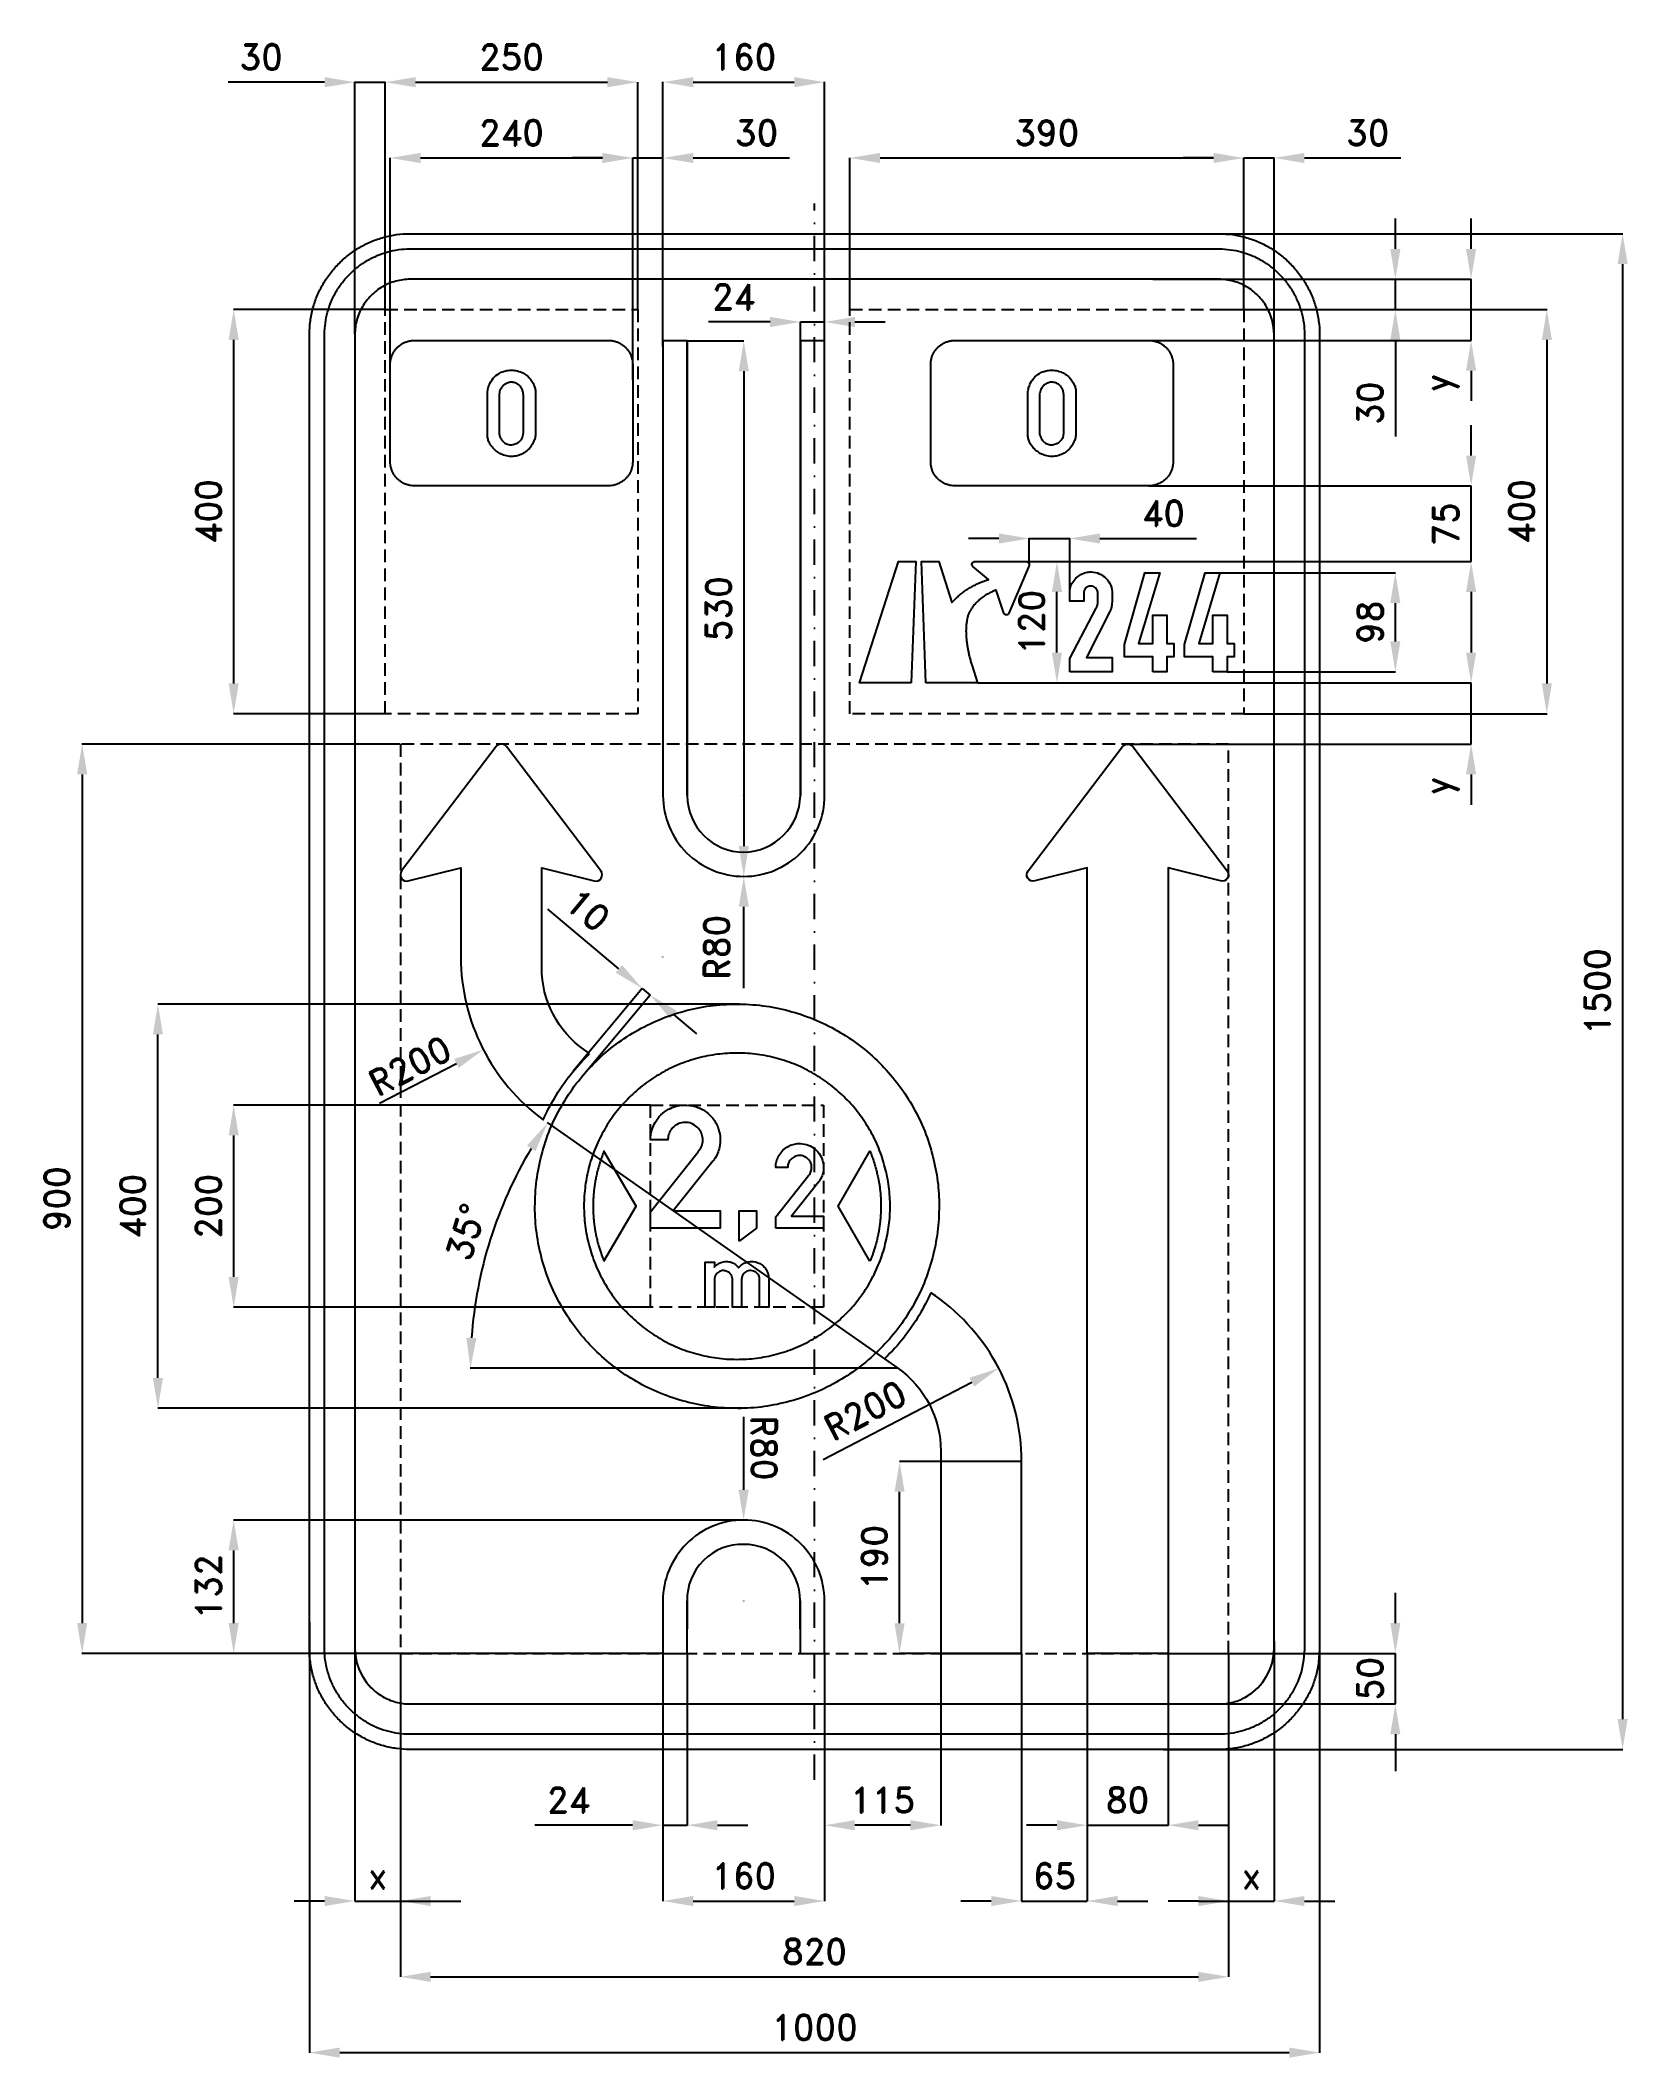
# Model space of a CAD drawing. Header units: millimetres. Extents: x -766 to 805, y -1055 to 941.
import ezdxf

# ---------------------------------------------------------------- set-up
doc = ezdxf.new("R2010")
doc.units = ezdxf.units.MM
doc.header["$LTSCALE"] = 5
doc.linetypes.add('ČERCHOVANÁX2', pattern=[2, 1, -0.5, 0, -0.5])
doc.linetypes.add('ČÁRKOVANÁX2', pattern=[1.5, 1, -0.5])
doc.layers.add('Kóty', color=2, linetype='Continuous')
doc.layers.add('Značka', color=7, linetype='Continuous')
doc.styles.get("Standard").update_dxf_attribs({"font": 'romand.shx', "height": 25})
doc.dimstyles.get("Standard").update_dxf_attribs({"dimtxt": 25, "dimasz": 30, "dimexe": 0.18, "dimexo": 0.0625, "dimgap": 12.5, "dimtad": 1, "dimdec": 0, "dimzin": 0, "dimdsep": 46, "dimtxsty": 'Standard', "dimcen": 0.09, "dimadec": 0, "dimazin": 0, "dimtfac": 1, "dimtdec": 0, "dimtofl": 0, "dimtmove": 0, "dimatfit": 3, "dimfxl": 1, "dimtolj": 1, "dimtzin": 0, "dimarcsym": 0})

msp = doc.modelspace()

# ---------------------------------------------------------------- texts
at = {"layer": 'Kóty', "ltscale": 2.5, "insert": (-80.1, 687.7), "char_height": 25, "attachment_point": 5}
msp.add_mtext('\\A1;24', dxfattribs=at)
at = {"layer": 'Kóty', "ltscale": 2.5, "char_height": 25, "attachment_point": 5}
for s, insert, rotation in [('\\A1;y', (620.8, 602.5), 90), ('\\A1;y', (620.8, 203.8), 90), ('\\A1;R80', (-96.9, 43.9), 90), ('\\A1;R200', (-400.4, -73.4), 27.2814), ('\\A1;R200', (50.2, -414.5), 27.5), ('\\A1;R80', (-49.8, -451.6), 270.0448), ('\\A1;50', (550, -679.9), 90)]:
    msp.add_mtext(s, dxfattribs=dict(at, insert=insert, rotation=rotation))

# ---------------------------------------------------------------- blocks, each defined once
blk = doc.blocks.new('*D1')
at = {"layer": 'Defpoints', "color": 0, "ltscale": 2.5, "transparency": 16777216}
for p in [(270, -655), (350, -655), (350, -825)]:
    blk.add_point(p, dxfattribs=at)
at = {"layer": 'Kóty', "color": 0, "lineweight": -2, "ltscale": 2.5, "transparency": 16777216}
for p, q in [((270, -655.0625), (270, -825.18)), ((350, -655.0625), (350, -825.18)), ((240, -825), (210, -825)), ((380, -825), (410, -825))]:
    blk.add_line(p, q, dxfattribs=at)
at = {"layer": 'Kóty', "color": 0, "ltscale": 2.5, "transparency": 16777216}
for points in [[(240, -820), (240, -830), (270, -825)], [(380, -820), (380, -830), (350, -825)]]:
    blk.add_solid(points, dxfattribs=at)
at = {"layer": 'Kóty', "color": 0, "ltscale": 2.5, "transparency": 16777216, "insert": (310, -800), "char_height": 25, "attachment_point": 5}
blk.add_mtext('\\A1;80', dxfattribs=at)
blk = doc.blocks.new('*D2')
at = {"layer": 'Defpoints', "color": 0, "ltscale": 2.5, "transparency": 16777216}
for p in [(410, -655), (455, -642.8), (455, -900)]:
    blk.add_point(p, dxfattribs=at)
at = {"layer": 'Kóty', "color": 0, "lineweight": -2, "ltscale": 2.5, "transparency": 16777216}
for p, q in [((410, -655.1), (410, -900.2)), ((455, -642.9), (455, -900.2)), ((380, -900), (350, -900)), ((485, -900), (515, -900))]:
    blk.add_line(p, q, dxfattribs=at)
at = {"layer": 'Kóty', "color": 0, "ltscale": 2.5, "transparency": 16777216}
for points in [[(380, -895), (380, -905), (410, -900)], [(485, -895), (485, -905), (455, -900)]]:
    blk.add_solid(points, dxfattribs=at)
at = {"layer": 'Kóty', "color": 0, "ltscale": 2.5, "transparency": 16777216, "insert": (432.5, -875), "char_height": 25, "attachment_point": 5}
blk.add_mtext('\\A1;x', dxfattribs=at)
blk = doc.blocks.new('*D3')
at = {"layer": 'Defpoints', "color": 0, "ltscale": 2.5, "transparency": 16777216}
for p in [(9.9, -655), (125, -655), (9.9, -825)]:
    blk.add_point(p, dxfattribs=at)
at = {"layer": 'Kóty', "color": 0, "lineweight": -2, "ltscale": 2.5, "transparency": 16777216}
for p, q in [((9.9, -655.1), (9.9, -825.2)), ((125, -655.1), (125, -825.2)), ((95, -825), (39.9, -825))]:
    blk.add_line(p, q, dxfattribs=at)
at = {"layer": 'Kóty', "color": 0, "ltscale": 2.5, "transparency": 16777216}
for points in [[(39.9, -820), (39.9, -830), (9.9, -825)], [(95, -820), (95, -830), (125, -825)]]:
    blk.add_solid(points, dxfattribs=at)
at = {"layer": 'Kóty', "color": 0, "ltscale": 2.5, "transparency": 16777216, "insert": (67.4, -800), "char_height": 25, "attachment_point": 5}
blk.add_mtext('\\A1;115', dxfattribs=at)
blk = doc.blocks.new('*D4')
at = {"layer": 'Defpoints', "color": 0, "ltscale": 2.5, "transparency": 16777216}
for p in [(205, -655), (270, -655), (270, -900)]:
    blk.add_point(p, dxfattribs=at)
at = {"layer": 'Kóty', "color": 0, "lineweight": -2, "ltscale": 2.5, "transparency": 16777216}
for p, q in [((205, -655.0625), (205, -900.18)), ((270, -655.0625), (270, -900.18)), ((175, -900), (145, -900)), ((300, -900), (330, -900))]:
    blk.add_line(p, q, dxfattribs=at)
at = {"layer": 'Kóty', "color": 0, "ltscale": 2.5, "transparency": 16777216}
for points in [[(175, -895), (175, -905), (205, -900)], [(300, -895), (300, -905), (270, -900)]]:
    blk.add_solid(points, dxfattribs=at)
at = {"layer": 'Kóty', "color": 0, "ltscale": 2.5, "transparency": 16777216, "insert": (237.5, -875), "char_height": 25, "attachment_point": 5}
blk.add_mtext('\\A1;65', dxfattribs=at)
blk = doc.blocks.new('*D5')
at = {"layer": 'Defpoints', "color": 0, "ltscale": 2.5, "transparency": 16777216}
for p in [(-150.1, -655), (-126.1, -655), (-150.1, -825)]:
    blk.add_point(p, dxfattribs=at)
at = {"layer": 'Kóty', "color": 0, "lineweight": -2, "ltscale": 2.5, "transparency": 16777216}
for p, q in [((-150.1, -655.1), (-150.1, -825.2)), ((-126.1, -655.1), (-126.1, -825.2)), ((-180.1, -825), (-276.8, -825)), ((-96.1, -825), (-66.1, -825))]:
    blk.add_line(p, q, dxfattribs=at)
at = {"layer": 'Kóty', "color": 0, "ltscale": 2.5, "transparency": 16777216}
for points in [[(-180.1, -820), (-180.1, -830), (-150.1, -825)], [(-96.1, -820), (-96.1, -830), (-126.1, -825)]]:
    blk.add_solid(points, dxfattribs=at)
at = {"layer": 'Kóty', "color": 0, "ltscale": 2.5, "transparency": 16777216, "insert": (-243.4, -800), "char_height": 25, "attachment_point": 5}
blk.add_mtext('\\A1;24', dxfattribs=at)
blk = doc.blocks.new('*D6')
at = {"layer": 'Defpoints', "color": 0, "ltscale": 2.5, "transparency": 16777216}
for p in [(-150.1, -655.1), (9.9, -655.1), (9.9, -900)]:
    blk.add_point(p, dxfattribs=at)
at = {"layer": 'Kóty', "color": 0, "lineweight": -2, "ltscale": 2.5, "transparency": 16777216}
for p, q in [((-150.1, -655.1), (-150.1, -900.2)), ((9.9, -655.1), (9.9, -900.2)), ((-120.1, -900), (-20.1, -900))]:
    blk.add_line(p, q, dxfattribs=at)
at = {"layer": 'Kóty', "color": 0, "ltscale": 2.5, "transparency": 16777216}
for points in [[(-120.1, -895), (-120.1, -905), (-150.1, -900)], [(-20.1, -895), (-20.1, -905), (9.9, -900)]]:
    blk.add_solid(points, dxfattribs=at)
at = {"layer": 'Kóty', "color": 0, "ltscale": 2.5, "transparency": 16777216, "insert": (-70.1, -875), "char_height": 25, "attachment_point": 5}
blk.add_mtext('\\A1;160', dxfattribs=at)
blk = doc.blocks.new('*D7')
at = {"layer": 'Defpoints', "color": 0, "ltscale": 2.5, "transparency": 16777216}
for p in [(-575, -523), (-70.1, -523), (-150, -655)]:
    blk.add_point(p, dxfattribs=at)
at = {"layer": 'Kóty', "color": 0, "lineweight": -2, "ltscale": 2.5, "transparency": 16777216}
for p, q in [((-70.2, -523), (-575.2, -523)), ((-575, -625), (-575, -553)), ((-150.1, -655), (-575.2, -655))]:
    blk.add_line(p, q, dxfattribs=at)
at = {"layer": 'Kóty', "color": 0, "ltscale": 2.5, "transparency": 16777216}
for points in [[(-580, -553), (-570, -553), (-575, -523)], [(-580, -625), (-570, -625), (-575, -655)]]:
    blk.add_solid(points, dxfattribs=at)
at = {"layer": 'Kóty', "color": 0, "ltscale": 2.5, "transparency": 16777216, "insert": (-600, -589), "char_height": 25, "attachment_point": 5, "rotation": 90}
blk.add_mtext('\\A1;132', dxfattribs=at)
blk = doc.blocks.new('*D8')
at = {"layer": 'Defpoints', "color": 0, "ltscale": 2.5, "transparency": 16777216}
for p in [(-410, -655), (410, -655), (410, -975)]:
    blk.add_point(p, dxfattribs=at)
at = {"layer": 'Kóty', "color": 0, "lineweight": -2, "ltscale": 2.5, "transparency": 16777216}
for p, q in [((-410, -655.0625), (-410, -975.18)), ((410, -655.0625), (410, -975.18)), ((-380, -975), (380, -975))]:
    blk.add_line(p, q, dxfattribs=at)
at = {"layer": 'Kóty', "color": 0, "ltscale": 2.5, "transparency": 16777216}
for points in [[(-380, -970), (-380, -980), (-410, -975)], [(380, -970), (380, -980), (410, -975)]]:
    blk.add_solid(points, dxfattribs=at)
at = {"layer": 'Kóty', "color": 0, "ltscale": 2.5, "transparency": 16777216, "insert": (0, -950), "char_height": 25, "attachment_point": 5}
blk.add_mtext('\\A1;820', dxfattribs=at)
blk = doc.blocks.new('*D9')
at = {"layer": 'Defpoints', "color": 0, "ltscale": 2.5, "transparency": 16777216}
for p in [(-500, -624), (500, -624), (500, -1050)]:
    blk.add_point(p, dxfattribs=at)
at = {"layer": 'Kóty', "color": 0, "lineweight": -2, "ltscale": 2.5, "transparency": 16777216}
for p, q in [((-500, -624), (-500, -1050.2)), ((500, -624), (500, -1050.2)), ((-470, -1050), (470, -1050))]:
    blk.add_line(p, q, dxfattribs=at)
at = {"layer": 'Kóty', "color": 0, "ltscale": 2.5, "transparency": 16777216}
for points in [[(-470, -1045), (-470, -1055), (-500, -1050)], [(470, -1045), (470, -1055), (500, -1050)]]:
    blk.add_solid(points, dxfattribs=at)
at = {"layer": 'Kóty', "color": 0, "ltscale": 2.5, "transparency": 16777216, "insert": (0, -1025), "char_height": 25, "attachment_point": 5}
blk.add_mtext('\\A1;1000', dxfattribs=at)
blk = doc.blocks.new('*D10')
at = {"layer": 'Defpoints', "color": 0, "ltscale": 2.5, "transparency": 16777216}
for p in [(84.2, -465), (205, -465), (205, -655.1)]:
    blk.add_point(p, dxfattribs=at)
at = {"layer": 'Kóty', "color": 0, "lineweight": -2, "ltscale": 2.5, "transparency": 16777216}
for p, q in [((204.9, -465), (84, -465)), ((84.2, -625.1), (84.2, -495)), ((204.9, -655.1), (84, -655.1))]:
    blk.add_line(p, q, dxfattribs=at)
at = {"layer": 'Kóty', "color": 0, "ltscale": 2.5, "transparency": 16777216}
for points in [[(79.2, -495), (89.2, -495), (84.2, -465)], [(79.2, -625.1), (89.2, -625.1), (84.2, -655.1)]]:
    blk.add_solid(points, dxfattribs=at)
at = {"layer": 'Kóty', "color": 0, "ltscale": 2.5, "transparency": 16777216, "insert": (59.2, -560), "char_height": 25, "attachment_point": 5, "rotation": 90}
blk.add_mtext('\\A1;190', dxfattribs=at)
blk = doc.blocks.new('*D11')
at = {"layer": 'Defpoints', "color": 0, "ltscale": 2.5, "transparency": 16777216}
for p in [(-180, 825), (-420, 605.4), (-180, 605.4)]:
    blk.add_point(p, dxfattribs=at)
at = {"layer": 'Kóty', "color": 0, "lineweight": -2, "ltscale": 2.5, "transparency": 16777216}
for p, q in [((-420, 605.5), (-420, 825.2)), ((-390, 825), (-210, 825)), ((-180, 605.5), (-180, 825.2))]:
    blk.add_line(p, q, dxfattribs=at)
at = {"layer": 'Kóty', "color": 0, "ltscale": 2.5, "transparency": 16777216}
for points in [[(-390, 830), (-390, 820), (-420, 825)], [(-210, 830), (-210, 820), (-180, 825)]]:
    blk.add_solid(points, dxfattribs=at)
at = {"layer": 'Kóty', "color": 0, "ltscale": 2.5, "transparency": 16777216, "insert": (-300, 850), "char_height": 25, "attachment_point": 5}
blk.add_mtext('\\A1;240', dxfattribs=at)
blk = doc.blocks.new('*D12')
at = {"layer": 'Defpoints', "color": 0, "ltscale": 2.5, "transparency": 16777216}
for p in [(-175, 900), (-425, 675), (-175, 675)]:
    blk.add_point(p, dxfattribs=at)
at = {"layer": 'Kóty', "color": 0, "lineweight": -2, "ltscale": 2.5, "transparency": 16777216}
for p, q in [((-425, 675.0625), (-425, 900.18)), ((-395, 900), (-205, 900)), ((-175, 675.0625), (-175, 900.18))]:
    blk.add_line(p, q, dxfattribs=at)
at = {"layer": 'Kóty', "color": 0, "ltscale": 2.5, "transparency": 16777216}
for points in [[(-395, 905), (-395, 895), (-425, 900)], [(-205, 905), (-205, 895), (-175, 900)]]:
    blk.add_solid(points, dxfattribs=at)
at = {"layer": 'Kóty', "color": 0, "ltscale": 2.5, "transparency": 16777216, "insert": (-300, 925), "char_height": 25, "attachment_point": 5}
blk.add_mtext('\\A1;250', dxfattribs=at)
blk = doc.blocks.new('*D13')
at = {"layer": 'Defpoints', "color": 0, "ltscale": 2.5, "transparency": 16777216}
for p in [(-455, 900), (-425, 675), (-455, 650.7)]:
    blk.add_point(p, dxfattribs=at)
at = {"layer": 'Kóty', "color": 0, "lineweight": -2, "ltscale": 2.5, "transparency": 16777216}
for p, q in [((-485, 900), (-580.5, 900)), ((-455, 650.8), (-455, 900.2)), ((-425, 675.1), (-425, 900.2)), ((-395, 900), (-365, 900))]:
    blk.add_line(p, q, dxfattribs=at)
at = {"layer": 'Kóty', "color": 0, "ltscale": 2.5, "transparency": 16777216}
for points in [[(-485, 905), (-485, 895), (-455, 900)], [(-395, 905), (-395, 895), (-425, 900)]]:
    blk.add_solid(points, dxfattribs=at)
at = {"layer": 'Kóty', "color": 0, "ltscale": 2.5, "transparency": 16777216, "insert": (-547.7, 925), "char_height": 25, "attachment_point": 5}
blk.add_mtext('\\A1;30', dxfattribs=at)
blk = doc.blocks.new('*D14')
at = {"layer": 'Defpoints', "color": 0, "ltscale": 2.5, "transparency": 16777216}
for p in [(-575, 675), (-425, 675), (-425, 275)]:
    blk.add_point(p, dxfattribs=at)
at = {"layer": 'Kóty', "color": 0, "lineweight": -2, "ltscale": 2.5, "transparency": 16777216}
for p, q in [((-425.0625, 675), (-575.18, 675)), ((-575, 305), (-575, 645)), ((-425.0625, 275), (-575.18, 275))]:
    blk.add_line(p, q, dxfattribs=at)
at = {"layer": 'Kóty', "color": 0, "ltscale": 2.5, "transparency": 16777216}
for points in [[(-580, 645), (-570, 645), (-575, 675)], [(-580, 305), (-570, 305), (-575, 275)]]:
    blk.add_solid(points, dxfattribs=at)
at = {"layer": 'Kóty', "color": 0, "ltscale": 2.5, "transparency": 16777216, "insert": (-600, 475), "char_height": 25, "attachment_point": 5, "rotation": 90}
blk.add_mtext('\\A1;400', dxfattribs=at)
blk = doc.blocks.new('*D15')
at = {"layer": 'Defpoints', "color": 0, "ltscale": 2.5, "transparency": 16777216}
for p in [(425, 825), (35, 675), (425, 675)]:
    blk.add_point(p, dxfattribs=at)
at = {"layer": 'Kóty', "color": 0, "lineweight": -2, "ltscale": 2.5, "transparency": 16777216}
for p, q in [((35, 675.0625), (35, 825.18)), ((65, 825), (395, 825)), ((425, 675.0625), (425, 825.18))]:
    blk.add_line(p, q, dxfattribs=at)
at = {"layer": 'Kóty', "color": 0, "ltscale": 2.5, "transparency": 16777216}
for points in [[(65, 830), (65, 820), (35, 825)], [(395, 830), (395, 820), (425, 825)]]:
    blk.add_solid(points, dxfattribs=at)
at = {"layer": 'Kóty', "color": 0, "ltscale": 2.5, "transparency": 16777216, "insert": (230, 850), "char_height": 25, "attachment_point": 5}
blk.add_mtext('\\A1;390', dxfattribs=at)
blk = doc.blocks.new('*D16')
at = {"layer": 'Defpoints', "color": 0, "ltscale": 2.5, "transparency": 16777216}
for p in [(455, 825), (425, 675), (455, 650)]:
    blk.add_point(p, dxfattribs=at)
at = {"layer": 'Kóty', "color": 0, "lineweight": -2, "ltscale": 2.5, "transparency": 16777216}
for p, q in [((395, 825), (365, 825)), ((425, 675.1), (425, 825.2)), ((455, 650.1), (455, 825.2)), ((485, 825), (580.5, 825))]:
    blk.add_line(p, q, dxfattribs=at)
at = {"layer": 'Kóty', "color": 0, "ltscale": 2.5, "transparency": 16777216}
for points in [[(395, 830), (395, 820), (425, 825)], [(485, 830), (485, 820), (455, 825)]]:
    blk.add_solid(points, dxfattribs=at)
at = {"layer": 'Kóty', "color": 0, "ltscale": 2.5, "transparency": 16777216, "insert": (547.7, 850), "char_height": 25, "attachment_point": 5}
blk.add_mtext('\\A1;30', dxfattribs=at)
blk = doc.blocks.new('*D17')
at = {"layer": 'Defpoints', "color": 0, "ltscale": 2.5, "transparency": 16777216}
for p in [(400, 705), (394.2, 675), (575, 675)]:
    blk.add_point(p, dxfattribs=at)
at = {"layer": 'Kóty', "color": 0, "lineweight": -2, "ltscale": 2.5, "transparency": 16777216}
for p, q in [((575, 735), (575, 765)), ((400.1, 705), (575.2, 705)), ((394.3, 675), (575.2, 675)), ((575, 645), (575, 549.5))]:
    blk.add_line(p, q, dxfattribs=at)
at = {"layer": 'Kóty', "color": 0, "ltscale": 2.5, "transparency": 16777216}
for points in [[(570, 735), (580, 735), (575, 705)], [(570, 645), (580, 645), (575, 675)]]:
    blk.add_solid(points, dxfattribs=at)
at = {"layer": 'Kóty', "color": 0, "ltscale": 2.5, "transparency": 16777216, "insert": (550, 582.3), "char_height": 25, "attachment_point": 5, "rotation": 90}
blk.add_mtext('\\A1;30', dxfattribs=at)
blk = doc.blocks.new('*D18')
at = {"layer": 'Defpoints', "color": 0, "ltscale": 2.5, "transparency": 16777216}
for p in [(394, 414.5), (575, 414.5), (408.4, 316.5)]:
    blk.add_point(p, dxfattribs=at)
at = {"layer": 'Kóty', "color": 0, "lineweight": -2, "ltscale": 2.5, "transparency": 16777216}
for p, q in [((394.1, 414.5), (575.2, 414.5)), ((575, 346.5), (575, 384.5)), ((408.5, 316.5), (575.2, 316.5))]:
    blk.add_line(p, q, dxfattribs=at)
at = {"layer": 'Kóty', "color": 0, "ltscale": 2.5, "transparency": 16777216}
for points in [[(570, 384.5), (580, 384.5), (575, 414.5)], [(570, 346.5), (580, 346.5), (575, 316.5)]]:
    blk.add_solid(points, dxfattribs=at)
at = {"layer": 'Kóty', "color": 0, "ltscale": 2.5, "transparency": 16777216, "insert": (550, 365.5), "char_height": 25, "attachment_point": 5, "rotation": 90}
blk.add_mtext('\\A1;98', dxfattribs=at)
blk = doc.blocks.new('*D19')
at = {"layer": 'Defpoints', "color": 0, "ltscale": 2.5, "transparency": 16777216}
for p in [(331, 500.5), (650, 500.5), (209.9, 425.5)]:
    blk.add_point(p, dxfattribs=at)
at = {"layer": 'Kóty', "color": 0, "lineweight": -2, "ltscale": 2.5, "transparency": 16777216}
for p, q in [((650, 530.5), (650, 560.5)), ((331.1, 500.5), (650.2, 500.5)), ((210, 425.5), (650.2, 425.5)), ((650, 395.5), (650, 365.5))]:
    blk.add_line(p, q, dxfattribs=at)
at = {"layer": 'Kóty', "color": 0, "ltscale": 2.5, "transparency": 16777216}
for points in [[(645, 530.5), (655, 530.5), (650, 500.5)], [(645, 395.5), (655, 395.5), (650, 425.5)]]:
    blk.add_solid(points, dxfattribs=at)
at = {"layer": 'Kóty', "color": 0, "ltscale": 2.5, "transparency": 16777216, "insert": (625, 463), "char_height": 25, "attachment_point": 5, "rotation": 90}
blk.add_mtext('\\A1;75', dxfattribs=at)
blk = doc.blocks.new('*D20')
at = {"layer": 'Defpoints', "color": 0, "ltscale": 2.5, "transparency": 16777216}
for p in [(425, 675), (425, 275), (725, 275)]:
    blk.add_point(p, dxfattribs=at)
at = {"layer": 'Kóty', "color": 0, "lineweight": -2, "ltscale": 2.5, "transparency": 16777216}
for p, q in [((425.0625, 675), (725.18, 675)), ((725, 645), (725, 305)), ((425.0625, 275), (725.18, 275))]:
    blk.add_line(p, q, dxfattribs=at)
at = {"layer": 'Kóty', "color": 0, "ltscale": 2.5, "transparency": 16777216}
for points in [[(720, 645), (730, 645), (725, 675)], [(720, 305), (730, 305), (725, 275)]]:
    blk.add_solid(points, dxfattribs=at)
at = {"layer": 'Kóty', "color": 0, "ltscale": 2.5, "transparency": 16777216, "insert": (700, 475), "char_height": 25, "attachment_point": 5, "rotation": 90}
blk.add_mtext('\\A1;400', dxfattribs=at)
blk = doc.blocks.new('*D21')
at = {"layer": 'Defpoints', "color": 0, "ltscale": 2.5, "transparency": 16777216}
for p in [(252.6, 448.4), (212.6, 423), (252.6, 386.3)]:
    blk.add_point(p, dxfattribs=at)
at = {"layer": 'Kóty', "color": 0, "lineweight": -2, "ltscale": 2.5, "transparency": 16777216}
for p, q in [((182.6, 448.4), (152.6, 448.4)), ((212.6, 423.1), (212.6, 448.6)), ((252.6, 386.4), (252.6, 448.6)), ((282.6, 448.4), (378.1, 448.4))]:
    blk.add_line(p, q, dxfattribs=at)
at = {"layer": 'Kóty', "color": 0, "ltscale": 2.5, "transparency": 16777216}
for points in [[(182.6, 453.4), (182.6, 443.4), (212.6, 448.4)], [(282.6, 453.4), (282.6, 443.4), (252.6, 448.4)]]:
    blk.add_solid(points, dxfattribs=at)
at = {"layer": 'Kóty', "color": 0, "ltscale": 2.5, "transparency": 16777216, "insert": (345.4, 473.4), "char_height": 25, "attachment_point": 5}
blk.add_mtext('\\A1;40', dxfattribs=at)
blk = doc.blocks.new('*D22')
at = {"layer": 'Defpoints', "color": 0, "ltscale": 2.5, "transparency": 16777216}
for p in [(-126, 644), (-70, 114), (-70, 114)]:
    blk.add_point(p, dxfattribs=at)
at = {"layer": 'Kóty', "color": 0, "lineweight": -2, "ltscale": 2.5, "transparency": 16777216}
for p, q in [((-126, 644), (-69.9, 644)), ((-70, 614), (-70, 144)), ((-70.1, 114), (-70.2, 114))]:
    blk.add_line(p, q, dxfattribs=at)
at = {"layer": 'Kóty', "color": 0, "ltscale": 2.5, "transparency": 16777216}
for points in [[(-75, 614), (-65, 614), (-70, 644)], [(-75, 144), (-65, 144), (-70, 114)]]:
    blk.add_solid(points, dxfattribs=at)
at = {"layer": 'Kóty', "color": 0, "ltscale": 2.5, "transparency": 16777216, "insert": (-95, 379), "char_height": 25, "attachment_point": 5, "rotation": 90}
blk.add_mtext('\\A1;530', dxfattribs=at)
blk = doc.blocks.new('*D23')
at = {"layer": 'Defpoints', "color": 0, "ltscale": 2.5, "transparency": 16777216}
for p in [(10, 900), (-150, 644), (10, 644)]:
    blk.add_point(p, dxfattribs=at)
at = {"layer": 'Kóty', "color": 0, "lineweight": -2, "ltscale": 2.5, "transparency": 16777216}
for p, q in [((-150, 644.1), (-150, 900.2)), ((-120, 900), (-20, 900)), ((10, 644.1), (10, 900.2))]:
    blk.add_line(p, q, dxfattribs=at)
at = {"layer": 'Kóty', "color": 0, "ltscale": 2.5, "transparency": 16777216}
for points in [[(-120, 905), (-120, 895), (-150, 900)], [(-20, 905), (-20, 895), (10, 900)]]:
    blk.add_solid(points, dxfattribs=at)
at = {"layer": 'Kóty', "color": 0, "ltscale": 2.5, "transparency": 16777216, "insert": (-70, 925), "char_height": 25, "attachment_point": 5}
blk.add_mtext('\\A1;160', dxfattribs=at)
blk = doc.blocks.new('*D24')
at = {"layer": 'Defpoints', "color": 0, "ltscale": 2.5, "transparency": 16777216}
for p in [(-650, -12.4), (-74.1, -12.4), (-70.3, -412.3)]:
    blk.add_point(p, dxfattribs=at)
at = {"layer": 'Kóty', "color": 0, "lineweight": -2, "ltscale": 2.5, "transparency": 16777216}
for p, q in [((-74.2, -12.4), (-650.2, -12.4)), ((-650, -382.3), (-650, -42.4)), ((-70.3, -412.3), (-650.2, -412.3))]:
    blk.add_line(p, q, dxfattribs=at)
at = {"layer": 'Kóty', "color": 0, "ltscale": 2.5, "transparency": 16777216}
for points in [[(-655, -42.4), (-645, -42.4), (-650, -12.4)], [(-655, -382.3), (-645, -382.3), (-650, -412.3)]]:
    blk.add_solid(points, dxfattribs=at)
at = {"layer": 'Kóty', "color": 0, "ltscale": 2.5, "transparency": 16777216, "insert": (-675, -212.4), "char_height": 25, "attachment_point": 5, "rotation": 90}
blk.add_mtext('\\A1;400', dxfattribs=at)
blk = doc.blocks.new('*D25')
at = {"layer": 'Defpoints', "color": 0, "ltscale": 2.5, "transparency": 16777216}
for p in [(386.5, 750), (345.2, -750), (800, -750)]:
    blk.add_point(p, dxfattribs=at)
at = {"layer": 'Kóty', "color": 0, "lineweight": -2, "ltscale": 2.5, "transparency": 16777216}
for p, q in [((386.5, 750), (800.2, 750)), ((800, 720), (800, -720)), ((345.2, -750), (800.2, -750))]:
    blk.add_line(p, q, dxfattribs=at)
at = {"layer": 'Kóty', "color": 0, "ltscale": 2.5, "transparency": 16777216}
for points in [[(795, 720), (805, 720), (800, 750)], [(795, -720), (805, -720), (800, -750)]]:
    blk.add_solid(points, dxfattribs=at)
at = {"layer": 'Kóty', "color": 0, "ltscale": 2.5, "transparency": 16777216, "insert": (775, 0), "char_height": 25, "attachment_point": 5, "rotation": 90}
blk.add_mtext('\\A1;1500', dxfattribs=at)
blk = doc.blocks.new('*D26')
at = {"layer": 'Defpoints', "color": 0, "ltscale": 2.5, "transparency": 16777216}
for p in [(-575, -112.4), (-162.4, -112.4), (-162.4, -312.4)]:
    blk.add_point(p, dxfattribs=at)
at = {"layer": 'Kóty', "color": 0, "lineweight": -2, "ltscale": 2.5, "transparency": 16777216}
for p, q in [((-162.5, -112.4), (-575.2, -112.4)), ((-575, -282.4), (-575, -142.4)), ((-162.5, -312.4), (-575.2, -312.4))]:
    blk.add_line(p, q, dxfattribs=at)
at = {"layer": 'Kóty', "color": 0, "ltscale": 2.5, "transparency": 16777216}
for points in [[(-580, -142.4), (-570, -142.4), (-575, -112.4)], [(-580, -282.4), (-570, -282.4), (-575, -312.4)]]:
    blk.add_solid(points, dxfattribs=at)
at = {"layer": 'Kóty', "color": 0, "ltscale": 2.5, "transparency": 16777216, "insert": (-600, -212.4), "char_height": 25, "attachment_point": 5, "rotation": 90}
blk.add_mtext('\\A1;200', dxfattribs=at)
blk = doc.blocks.new('*D27')
at = {"layer": 'Defpoints', "color": 0, "ltscale": 2.5, "transparency": 16777216}
for p in [(-455, -625.5), (-410, -655), (-455, -900)]:
    blk.add_point(p, dxfattribs=at)
at = {"layer": 'Kóty', "color": 0, "lineweight": -2, "ltscale": 2.5, "transparency": 16777216}
for p, q in [((-455, -625.6), (-455, -900.2)), ((-410, -655.1), (-410, -900.2)), ((-485, -900), (-515, -900)), ((-380, -900), (-350, -900))]:
    blk.add_line(p, q, dxfattribs=at)
at = {"layer": 'Kóty', "color": 0, "ltscale": 2.5, "transparency": 16777216}
for points in [[(-485, -895), (-485, -905), (-455, -900)], [(-380, -895), (-380, -905), (-410, -900)]]:
    blk.add_solid(points, dxfattribs=at)
at = {"layer": 'Kóty', "color": 0, "ltscale": 2.5, "transparency": 16777216, "insert": (-432.5, -875), "char_height": 25, "attachment_point": 5}
blk.add_mtext('\\A1;x', dxfattribs=at)
blk = doc.blocks.new('*D28')
at = {"layer": 'Defpoints', "color": 0, "ltscale": 2.5, "transparency": 16777216}
for p in [(-410, 245), (-725, -655), (-410, -655)]:
    blk.add_point(p, dxfattribs=at)
at = {"layer": 'Kóty', "color": 0, "lineweight": -2, "ltscale": 2.5, "transparency": 16777216}
for p, q in [((-410.0625, 245), (-725.18, 245)), ((-725, 215), (-725, -625)), ((-410.0625, -655), (-725.18, -655))]:
    blk.add_line(p, q, dxfattribs=at)
at = {"layer": 'Kóty', "color": 0, "ltscale": 2.5, "transparency": 16777216}
for points in [[(-730, 215), (-720, 215), (-725, 245)], [(-730, -625), (-720, -625), (-725, -655)]]:
    blk.add_solid(points, dxfattribs=at)
at = {"layer": 'Kóty', "color": 0, "ltscale": 2.5, "transparency": 16777216, "insert": (-750, -205), "char_height": 25, "attachment_point": 5, "rotation": 90}
blk.add_mtext('\\A1;900', dxfattribs=at)
blk = doc.blocks.new('*D29')
at = {"layer": 'Defpoints', "color": 0, "ltscale": 2.5, "transparency": 16777216}
for p in [(212.6, 425.5), (240, 425.5), (161.4, 305.5)]:
    blk.add_point(p, dxfattribs=at)
at = {"layer": 'Kóty', "color": 0, "lineweight": -2, "ltscale": 2.5, "transparency": 16777216}
for p, q in [((212.7, 425.5), (240.2, 425.5)), ((240, 335.5), (240, 395.5)), ((161.5, 305.5), (240.2, 305.5))]:
    blk.add_line(p, q, dxfattribs=at)
at = {"layer": 'Kóty', "color": 0, "ltscale": 2.5, "transparency": 16777216}
for points in [[(235, 395.5), (245, 395.5), (240, 425.5)], [(235, 335.5), (245, 335.5), (240, 305.5)]]:
    blk.add_solid(points, dxfattribs=at)
at = {"layer": 'Kóty', "color": 0, "ltscale": 2.5, "transparency": 16777216, "insert": (215, 365.5), "char_height": 25, "attachment_point": 5, "rotation": 90}
blk.add_mtext('\\A1;120', dxfattribs=at)
blk = doc.blocks.new('*D31')
at = {"layer": 'Defpoints', "color": 0, "ltscale": 2.5, "transparency": 16777216}
for p in [(-150, 825), (-150, 638.9), (-180, 610.8)]:
    blk.add_point(p, dxfattribs=at)
at = {"layer": 'Kóty', "color": 0, "lineweight": -2, "ltscale": 2.5, "transparency": 16777216}
for p, q in [((-210, 825), (-240, 825)), ((-180, 610.8), (-180, 825.2)), ((-150, 638.9), (-150, 825.2)), ((-120, 825), (-24.6, 825))]:
    blk.add_line(p, q, dxfattribs=at)
at = {"layer": 'Kóty', "color": 0, "ltscale": 2.5, "transparency": 16777216}
for points in [[(-210, 830), (-210, 820), (-180, 825)], [(-120, 830), (-120, 820), (-150, 825)]]:
    blk.add_solid(points, dxfattribs=at)
at = {"layer": 'Kóty', "color": 0, "ltscale": 2.5, "transparency": 16777216, "insert": (-57.3, 850), "char_height": 25, "attachment_point": 5}
blk.add_mtext('\\A1;30', dxfattribs=at)
blk = doc.blocks.new('*D32')
at = {"layer": 'Defpoints', "color": 0, "ltscale": 2.5, "transparency": 16777216}
for p in [(-170.6, 3.2), (-239, -78.4), (-231.1, -85)]:
    blk.add_point(p, dxfattribs=at)
at = {"layer": 'Kóty', "color": 0, "lineweight": -2, "ltscale": 2.5, "transparency": 16777216}
for p, q in [((-193.6, 22.5), (-264.1, 81.5)), ((-239, -78.4), (-170.5, 3.4)), ((-231.1, -85), (-162.6, -3.2)), ((-139.7, -22.6), (-116.7, -41.9))]:
    blk.add_line(p, q, dxfattribs=at)
at = {"layer": 'Kóty', "color": 0, "ltscale": 2.5, "transparency": 16777216}
for points in [[(-190.4, 26.3), (-196.8, 18.7), (-170.6, 3.2)], [(-136.5, -18.8), (-142.9, -26.5), (-162.7, -3.4)]]:
    blk.add_solid(points, dxfattribs=at)
at = {"layer": 'Kóty', "color": 0, "ltscale": 2.5, "transparency": 16777216, "insert": (-224.3, 80.8), "char_height": 25, "attachment_point": 5, "rotation": 320.048}
blk.add_mtext('\\A1;10', dxfattribs=at)
blk = doc.blocks.new('*D33')
at = {"layer": 'Defpoints', "color": 0, "ltscale": 2.5, "transparency": 16777216}
for p in [(-264.7, -129.6), (-306.1, -205.1), (-269.6, -372.7), (82.5, -372.7), (82.5, -372.7)]:
    blk.add_point(p, dxfattribs=at)
at = {"layer": 'Kóty', "color": 0, "lineweight": -2, "ltscale": 2.5, "transparency": 16777216}
blk.add_line((-269.7, -372.7), (-340.9, -372.7), dxfattribs=at)
blk.add_arc((82.5, -372.7), 423.1, 149.0631, 175.9369, dxfattribs=at)
at = {"layer": 'Kóty', "color": 0, "ltscale": 2.5, "transparency": 16777216}
for points in [[(-284.7, -152.4), (-276.3, -157.9), (-264.2, -130)], [(-334.6, -342.9), (-344.6, -342.5), (-340.7, -372.7)]]:
    blk.add_solid(points, dxfattribs=at)
at = {"layer": 'Kóty', "color": 0, "ltscale": 2.5, "transparency": 16777216, "insert": (-344.9, -237.9), "char_height": 25, "attachment_point": 5, "rotation": 72.5}
blk.add_mtext('\\A1;35°', dxfattribs=at)

# ---------------------------------------------------------------- dimensions: what is measured, and where the dimension line sits
at = {"layer": 'Kóty', "ltscale": 2.5}
for base, p1, p2, picture, middle in [((-455, 900), (-425, 675), (-455, 650.7), '*D13', (-547.7, 925)), ((-175, 900), (-425, 675), (-175, 675), '*D12', (-300, 925)), ((10, 900), (-150, 644), (10, 644), '*D23', (-70, 925)), ((-180, 825), (-420, 605.4), (-180, 605.4), '*D11', (-300, 850)), ((-150, 825), (-180, 610.8), (-150, 638.9), '*D31', (-57.3, 850)), ((425, 825), (35, 675), (425, 675), '*D15', (230, 850)), ((455, 825), (425, 675), (455, 650), '*D16', (547.7, 850)), ((252.6, 448.4), (212.6, 423), (252.6, 386.3), '*D21', (345.4, 473.4)), ((500, -1050), (-500, -624), (500, -624), '*D9', (0, -1025)), ((410, -975), (-410, -655), (410, -655), '*D8', (0, -950)), ((-150.1, -825), (-126.1, -655), (-150.1, -655), '*D5', (-243.4, -800)), ((9.9, -900), (-150.1, -655.1), (9.9, -655.1), '*D6', (-70.1, -875)), ((9.9, -825), (125, -655), (9.9, -655), '*D3', (67.4, -800)), ((270, -900), (205, -655), (270, -655), '*D4', (237.5, -875)), ((350, -825), (270, -655), (350, -655), '*D1', (310, -800))]:
    dim = msp.add_linear_dim(base=base, p1=p1, p2=p2, dimstyle='Standard', dxfattribs=at)
    dim.commit()
    dim.dimension.update_dxf_attribs({"geometry": picture, "text_midpoint": middle})
for base, p1, p2, picture, middle in [((575, 675), (400, 705), (394.2, 675), '*D17', (550, 582.3)), ((800, -750), (386.5, 750), (345.2, -750), '*D25', (775, 0)), ((-575, 675), (-425, 275), (-425, 675), '*D14', (-600, 475)), ((-70, 114), (-126, 644), (-70, 114), '*D22', (-95, 379)), ((650, 500.5), (209.9, 425.5), (331, 500.5), '*D19', (625, 463)), ((240, 425.5), (161.4, 305.5), (212.6, 425.5), '*D29', (215, 365.5)), ((575, 414.5), (408.4, 316.5), (394, 414.5), '*D18', (550, 365.5)), ((-725, -655), (-410, 245), (-410, -655), '*D28', (-750, -205)), ((-650, -12.4), (-70.3, -412.3), (-74.1, -12.4), '*D24', (-675, -212.4)), ((-575, -112.4), (-162.4, -312.4), (-162.4, -112.4), '*D26', (-600, -212.4)), ((84.2, -465), (205, -655.1), (205, -465), '*D10', (59.2, -560)), ((-575, -523), (-150, -655), (-70.1, -523), '*D7', (-600, -589))]:
    dim = msp.add_linear_dim(base=base, p1=p1, p2=p2, angle=90, dimstyle='Standard', dxfattribs=at)
    dim.commit()
    dim.dimension.update_dxf_attribs({"geometry": picture, "text_midpoint": middle})
for p1, p2, distance, picture, middle in [((425, 675), (425, 275), 300, '*D20', (700, 475)), ((-231.1, -85), (-239, -78.4), -106.5, '*D32', (-224.3, 80.8))]:
    dim = msp.add_aligned_dim(p1=p1, p2=p2, distance=distance, dimstyle='Standard', dxfattribs=at)
    dim.commit()
    dim.dimension.update_dxf_attribs({"geometry": picture, "text_midpoint": middle})
dim = msp.add_angular_dim_2l(base=(-306.1, -205.1), line1=((-264.7, -129.6), (82.5, -372.7)), line2=((82.5, -372.7), (-269.6, -372.7)), dimstyle='Standard', dxfattribs=at)
dim.commit()
dim.dimension.update_dxf_attribs({"geometry": '*D33', "text_midpoint": (-344.9, -237.9)})
for base, p1, p2, picture, middle in [((-455, -900), (-410, -655), (-455, -625.5), '*D27', (-432.5, -875)), ((455, -900), (410, -655), (455, -642.8), '*D2', (432.5, -875))]:
    dim = msp.add_linear_dim(base=base, p1=p1, p2=p2, text='x', dimstyle='Standard', dxfattribs=at)
    dim.commit()
    dim.dimension.update_dxf_attribs({"geometry": picture, "text_midpoint": middle})

# ---------------------------------------------------------------- linework, layer by layer
at = {"layer": 'Kóty', "ltscale": 2.5}
for p, q in [((650, 735), (650, 765)), ((334.8, 705), (650.2, 705)), ((-44, 662.7), (-104.8, 662.7)), ((-14, 644.1), (-14, 662.8)), ((10, 644.1), (10, 662.8)), ((40, 662.7), (70, 662.7)), ((325.5, 644.5), (650.2, 644.5)), ((650, 614.5), (650, 584.5)), ((575, 346.5), (575, 376.5)), ((650, 365.5), (650, 335.5)), ((161.6, 305.5), (650.2, 305.5)), ((310, 245), (650.2, 245)), ((650, 215), (650, 185)), ((-70.1, 194), (-69.9, 194)), ((-70, 193.9), (-70, 194.1)), ((-70, 3.4), (-70, 84)), ((-150.2, 34.2), (-150, 34.2)), ((-150.2, 34.2), (-150, 34.2)), ((-150.1, 34.2), (-150.1, 34.3)), ((-150.1, 34.2), (-150.1, 34.3)), ((-430.6, -110.4), (-354.5, -71.2)), ((8.5, -463), (155.8, -386.5)), ((-70.3, -420.7), (-70.2, -493)), ((575, -625), (575, -595)), ((-70.1, -603), (-69.9, -603)), ((-70, -603.1), (-70, -602.9)), ((350, -655.1), (575.2, -655)), ((380, -705), (575.2, -705)), ((575, -735), (575, -771.5))]:
    msp.add_line(p, q, dxfattribs=at)
at = {"layer": 'Kóty'}
msp.add_line((-264.7, -129.6), (82.5, -372.7), dxfattribs=at)
at = {"layer": 'Kóty', "ltscale": 2.5}
for points in [[(-455, 900), (-425, 900)], [(-180, 825), (-150, 825)], [(425, 825), (455, 825)], [(575, 675), (575, 705)], [(650, 644.5), (650, 705)], [(-14, 662.7), (10, 662.7)], [(650, 425.5), (650, 500.5)], [(212.6, 448.4), (252.6, 448.4)], [(650, 245), (650, 305.5)], [(-170.6, 3.2), (-162.7, -3.4)], [(82.5, -372.7), (-269.6, -372.7)], [(575, -705), (575, -655)], [(-150.1, -825), (-126.1, -825)], [(270, -825), (350, -825)], [(-455, -900), (-380, -900)], [(205, -900), (270, -900)], [(380, -900), (455, -900)]]:
    msp.add_lwpolyline(points, dxfattribs=at)
msp.add_arc((-70, -603), 80, 90, 90.1737, dxfattribs=at)
for points in [[(645, 735), (655, 735), (650, 705)], [(-44, 667.7), (-44, 657.7), (-14, 662.7)], [(40, 667.7), (40, 657.7), (10, 662.7)], [(645, 614.5), (655, 614.5), (650, 644.5)], [(645, 335.5), (655, 335.5), (650, 305.5)], [(645, 215), (655, 215), (650, 245)], [(-75, 84), (-65, 84), (-70, 114)], [(-356.8, -66.7), (-352.2, -75.6), (-327.8, -57.4)], [(153.5, -382.1), (158.1, -390.9), (182.4, -372.7)], [(-65.2, -493), (-75.2, -493), (-70.2, -523)], [(570, -625), (580, -625), (575, -655)], [(570, -735), (580, -735), (575, -705)]]:
    msp.add_solid(points, dxfattribs=at)
at = {"layer": 'Značka', "color": 6, "linetype": 'ČERCHOVANÁX2', "ltscale": 5}
msp.add_lwpolyline([(0, -780), (0, 780)], dxfattribs=at)
at = {"layer": 'Značka', "color": 5}
for points in [[(-400, -750), (-400.4, -750), (-400.8, -750, -0.03218), (-413.7, -749.1, -0.035447), (-426.4, -746.5, -0.036269), (-438.7, -742.3, -0.034413), (-450.2, -736.5, -0.033724), (-461, -729.3, -0.034096), (-470.7, -720.7, -0.034201), (-479.3, -711, -0.034242), (-486.5, -700.2, -0.034027), (-492.3, -688.7, -0.033407), (-496.5, -676.4, -0.034138), (-499.1, -663.7, -0.036736), (-500, -650.8), (-500, -650.4), (-500, -650), (-500, 650), (-500, 650.4), (-500, 650.8, -0.032199), (-499.1, 663.7, -0.035434), (-496.5, 676.4, -0.036246), (-492.3, 688.7, -0.034408), (-486.5, 700.2, -0.03372), (-479.3, 711, -0.034084), (-470.7, 720.7, -0.034214), (-461, 729.3, -0.034232), (-450.2, 736.5, -0.034051), (-438.7, 742.3, -0.033413), (-426.4, 746.5, -0.034126), (-413.7, 749.1, -0.036746), (-400.8, 750), (-400.4, 750), (-400, 750), (400, 750), (400.4, 750), (400.8, 750, -0.032171), (413.7, 749.1, -0.035444), (426.4, 746.5, -0.036278), (438.7, 742.3, -0.034417), (450.2, 736.5, -0.033715), (461, 729.3, -0.034079), (470.7, 720.7, -0.034187), (479.3, 711, -0.03426), (486.5, 700.2, -0.034014), (492.3, 688.7, -0.033389), (496.5, 676.4, -0.034103), (499.1, 663.7, -0.036699), (500, 650.8), (500, 650.4), (500, 650), (500, -650), (500, -650.4), (500, -650.8), (499.1, -663.7, -0.035396), (496.5, -676.4, -0.036246), (492.3, -688.7, -0.034407), (486.5, -700.2, -0.033692), (479.3, -711, -0.034079), (470.7, -720.7, -0.034227), (461, -729.3, -0.034227), (450.2, -736.5, -0.034044), (438.6, -742.3, -0.033411), (426.4, -746.5, -0.034138), (413.7, -749.1, -0.036742), (400.8, -750, -0.00088), (400.4, -750), (400, -750), (-400, -750)], [(-400, -735), (-400.3, -735), (-400.7, -735, -0.03218), (-411.6, -734.2, -0.035444), (-422.4, -732, -0.036264), (-432.9, -728.5, -0.034414), (-442.7, -723.5, -0.03373), (-451.8, -717.4, -0.034078), (-460.1, -710.1, -0.034203), (-467.4, -701.9, -0.03421), (-473.5, -692.7, -0.034032), (-478.4, -682.9, -0.03343), (-482, -672.4, -0.034153), (-484.3, -661.6, -0.036756), (-485, -650.7), (-485, -650.3), (-485, -650), (-485, 650), (-485, 650.3), (-485, 650.7, -0.032175), (-484.2, 661.6, -0.03544), (-482, 672.4, -0.036282), (-478.5, 682.9, -0.034427), (-473.5, 692.7, -0.033712), (-467.4, 701.8, -0.034106), (-460.1, 710.1, -0.034205), (-451.9, 717.4, -0.034218), (-442.7, 723.5, -0.034037), (-432.8, 728.4, -0.033414), (-422.4, 732, -0.034119), (-411.6, 734.3, -0.036747), (-400.7, 735), (-400.3, 735), (-400, 735), (400, 735), (400.3, 735), (400.7, 735, -0.032173), (411.6, 734.2, -0.03544), (422.4, 732, -0.036264), (432.9, 728.5, -0.034392), (442.7, 723.5, -0.033741), (451.9, 717.4, -0.034102), (460.1, 710.1, -0.03422), (467.4, 701.9, -0.034175), (473.5, 692.7, -0.034047), (478.4, 682.8, -0.033428), (482, 672.4, -0.034198), (484.3, 661.6, -0.036779), (485, 650.7), (485, 650.3), (485, 650), (485, -650), (485, -650.3), (485, -650.7), (484.2, -661.6), (482, -672.4), (478.5, -682.9), (473.5, -692.7, -0.033691), (467.4, -701.9, -0.034079), (460.1, -710.1, -0.034232), (451.9, -717.4, -0.034207), (442.7, -723.5, -0.034029), (432.9, -728.4, -0.033433), (422.4, -732, -0.034131), (411.6, -734.3, -0.036744), (400.7, -735, -0.000888), (400.3, -735), (400, -735), (-400, -735)], [(-400, -705), (400, -705), (400.2, -705), (400.4, -705, 0.032178), (407.5, -704.5, 0.035432), (414.5, -703.1, 0.036276), (421.3, -700.8, 0.03445), (427.6, -697.6, 0.03373), (433.6, -693.6), (438.9, -688.9), (443.6, -683.6), (447.6, -677.6), (450.8, -671.3), (453.1, -664.5), (454.5, -657.5), (455, -650.4), (455, -650.2), (455, -650), (455, 650), (455, 650.2), (455, 650.4), (454.5, 657.5), (453.1, 664.5), (450.8, 671.3), (447.6, 677.6, 0.033682), (443.6, 683.5, 0.034088), (438.9, 688.9, 0.034173), (433.6, 693.6, 0.034196), (427.6, 697.6, 0.034078), (421.3, 700.8, 0.033414), (414.5, 703, 0.034122), (407.5, 704.5, 0.036736), (400.4, 705), (400.2, 705), (400, 705), (-400, 705), (-400.2, 705), (-400.4, 705, 0.032204), (-407.5, 704.5, 0.035473), (-414.5, 703, 0.036275), (-421.3, 700.8, 0.034429), (-427.6, 697.6, 0.033729), (-433.6, 693.6, 0.034102), (-438.9, 688.9, 0.034244), (-443.6, 683.5, 0.034202), (-447.6, 677.6, 0.034015), (-450.8, 671.3, 0.033441), (-453.1, 664.5, 0.034173), (-454.5, 657.5, 0.03676), (-455, 650.4), (-455, 650.2), (-455, 650), (-455, -650), (-455, -650.2), (-455, -650.4), (-454.5, -657.5), (-453.1, -664.5), (-450.8, -671.3), (-447.6, -677.6), (-443.6, -683.6), (-438.9, -688.9, 0.034201), (-433.6, -693.6, 0.034224), (-427.6, -697.6, 0.034056), (-421.3, -700.7, 0.03342), (-414.5, -703.1, 0.034122), (-407.5, -704.5, 0.036743), (-400.4, -705), (-400.2, -705), (-400, -705)], [(-396, 500.5), (-396.1, 500.5), (-396.2, 500.5, -0.03218), (-399.3, 500.7, -0.035443), (-402.3, 501.4, -0.036267), (-405.3, 502.3, -0.034421), (-408.1, 503.7, -0.033721), (-410.6, 505.5, -0.034085), (-413, 507.5, -0.034209), (-415, 509.9, -0.034229), (-416.8, 512.4, -0.034044), (-418.1, 515.2, -0.033412), (-419.1, 518.2, -0.034127), (-419.8, 521.2, -0.036745), (-420, 524.3), (-420, 524.4), (-420, 524.5), (-420, 620.5), (-420, 620.6), (-420, 620.7, -0.03218), (-419.8, 623.8, -0.035443), (-419.1, 626.8, -0.036267), (-418.2, 629.8, -0.034421), (-416.8, 632.6, -0.033721), (-415, 635.1, -0.034085), (-413, 637.5, -0.034209), (-410.6, 639.5, -0.034229), (-408.1, 641.3, -0.034044), (-405.3, 642.6, -0.033412), (-402.3, 643.6, -0.034127), (-399.3, 644.3, -0.036745), (-396.2, 644.5), (-396.1, 644.5), (-396, 644.5), (-204, 644.5), (-203.9, 644.5), (-203.8, 644.5, -0.03218), (-200.7, 644.3, -0.035443), (-197.7, 643.6, -0.036267), (-194.7, 642.7, -0.034421), (-191.9, 641.3, -0.033721), (-189.4, 639.5, -0.034085), (-187, 637.5, -0.034209), (-185, 635.1, -0.034229), (-183.2, 632.6, -0.034044), (-181.9, 629.8, -0.033412), (-180.9, 626.8, -0.034127), (-180.2, 623.8, -0.036745), (-180, 620.7), (-180, 620.6), (-180, 620.5), (-180, 524.5), (-180, 524.4), (-180, 524.3, -0.03218), (-180.2, 521.2, -0.035443), (-180.9, 518.2, -0.036267), (-181.8, 515.2, -0.034421), (-183.2, 512.4, -0.033721), (-185, 509.9, -0.034085), (-187, 507.5, -0.034209), (-189.4, 505.5, -0.034229), (-191.9, 503.7, -0.034044), (-194.7, 502.4, -0.033412), (-197.7, 501.4, -0.034127), (-200.7, 500.7, -0.036745), (-203.8, 500.5), (-203.9, 500.5), (-204, 500.5), (-396, 500.5)], [(-126, 644), (-126, 194), (-126, 644), (-150, 644), (-150, 194, 0.414214), (-70, 114), (-70, 114, 0.414214), (10, 194), (10, 644), (-14, 644), (-14, 194), (-14, 644)], [(139, 500.5), (138.9, 500.5), (138.8, 500.5, -0.03218), (135.7, 500.7, -0.035443), (132.7, 501.4, -0.036267), (129.7, 502.3, -0.034421), (126.9, 503.7, -0.033721), (124.4, 505.5, -0.034085), (122, 507.5, -0.034209), (120, 509.9, -0.034229), (118.2, 512.4, -0.034044), (116.9, 515.2, -0.033412), (115.9, 518.2, -0.034127), (115.2, 521.2, -0.036745), (115, 524.3), (115, 524.4), (115, 524.5), (115, 620.5), (115, 620.6), (115, 620.7, -0.03218), (115.2, 623.8, -0.035443), (115.9, 626.8, -0.036267), (116.8, 629.8, -0.034421), (118.2, 632.6, -0.033721), (120, 635.1, -0.034085), (122, 637.5, -0.034209), (124.4, 639.5, -0.034229), (126.9, 641.3, -0.034044), (129.7, 642.6, -0.033412), (132.7, 643.6, -0.034127), (135.7, 644.3, -0.036745), (138.8, 644.5), (138.9, 644.5), (139, 644.5), (331, 644.5), (331.1, 644.5), (331.2, 644.5, -0.03218), (334.3, 644.3, -0.035443), (337.3, 643.6, -0.036267), (340.3, 642.7, -0.034421), (343.1, 641.3, -0.033721), (345.6, 639.5, -0.034085), (348, 637.5, -0.034209), (350, 635.1, -0.034229), (351.8, 632.6, -0.034044), (353.1, 629.8, -0.033412), (354.1, 626.8, -0.034127), (354.8, 623.8, -0.036745), (355, 620.7), (355, 620.6), (355, 620.5), (355, 524.5), (355, 524.4), (355, 524.3, -0.03218), (354.8, 521.2, -0.035443), (354.1, 518.2, -0.036267), (353.2, 515.2, -0.034421), (351.8, 512.4, -0.033721), (350, 509.9, -0.034085), (348, 507.5, -0.034209), (345.6, 505.5, -0.034229), (343.1, 503.7, -0.034044), (340.3, 502.4, -0.033412), (337.3, 501.4, -0.034127), (334.3, 500.7, -0.036745), (331.2, 500.5), (331.1, 500.5), (331, 500.5), (139, 500.5)], [(-323.8, 590.2), (-323.8, 590.9, -0.005947), (-323.8, 591.7, -0.049019), (-323.3, 596.3, -0.049992), (-321.8, 600.7, -0.079537), (-318, 607, -0.089087), (-312.3, 611.7, -0.059796), (-307.9, 613.8, -0.052018), (-303.3, 614.8, -0.062017), (-297.1, 614.8, -0.0645), (-291.2, 613.2, -0.055438), (-286.7, 611, -0.055485), (-282.7, 607.7, -0.051112), (-279.8, 604.2, -0.054897), (-277.7, 600.2, -0.045234), (-276.6, 596.8, -0.045981), (-276.2, 593.2, -0.0123), (-276.2, 591.9, -0.004103), (-276.2, 590.7), (-276.2, 554.1), (-276.2, 553.3, -0.006906), (-276.2, 552.6, -0.051777), (-276.7, 548.2, -0.049693), (-278.2, 544, -0.066796), (-281.3, 538.8, -0.065906), (-285.7, 534.5, -0.061099), (-290.4, 531.6, -0.064143), (-295.7, 530, -0.069662), (-301.8, 529.7, -0.067451), (-307.8, 531, -0.056809), (-312.6, 533.3, -0.049588), (-316.8, 536.5, -0.048055), (-320, 540, -0.06588), (-322.3, 544, -0.054767), (-323.4, 547.7, -0.042362), (-323.8, 551.6, -0.009254), (-323.8, 552.8, -0.003103), (-323.8, 554.1), (-323.8, 590.2)], [(-312.3, 590.2), (-312.3, 554.1), (-312.3, 553.6, 0.009635), (-312.3, 553.1, 0.07387), (-311.7, 550, 0.059521), (-310.3, 547, 0.070725), (-307.9, 544.1, 0.09458), (-304.8, 542, 0.108402), (-300.6, 541.2, 0.087553), (-296.2, 542, 0.078159), (-292.8, 543.8, 0.088168), (-290.2, 546.5, 0.061769), (-289, 548.8, 0.061186), (-288.4, 551.3, 0.025182), (-288.2, 552.7, 0.008386), (-288.2, 554.1), (-288.2, 590.2, 0.005497), (-288.3, 591.4, 0.016502), (-288.4, 592.5, 0.058317), (-289.2, 595.5, 0.064725), (-290.7, 598.2, 0.088091), (-293.6, 601.1, 0.09789), (-297.2, 602.7, 0.099844), (-301.3, 603, 0.088272), (-305.3, 601.7, 0.074159), (-308.2, 599.7, 0.075675), (-310.3, 597, 0.052597), (-311.4, 594.8, 0.046075), (-312, 592.3, 0.014324), (-312.2, 591.3, 0.004786), (-312.3, 590.2)], [(211.2, 590.2), (211.2, 590.9, -0.005947), (211.2, 591.7, -0.049019), (211.7, 596.3, -0.049992), (213.2, 600.7, -0.079537), (217, 607, -0.089087), (222.7, 611.7, -0.059796), (227.1, 613.8, -0.052018), (231.7, 614.8, -0.062017), (237.9, 614.8, -0.0645), (243.8, 613.2, -0.055438), (248.3, 611, -0.055485), (252.3, 607.7, -0.051112), (255.2, 604.2, -0.054897), (257.3, 600.2, -0.045234), (258.4, 596.8, -0.045981), (258.8, 593.2, -0.0123), (258.8, 591.9, -0.004103), (258.8, 590.7), (258.8, 554.1), (258.8, 553.3, -0.006906), (258.8, 552.6, -0.051777), (258.3, 548.2, -0.049693), (256.8, 544, -0.066796), (253.7, 538.8, -0.065906), (249.3, 534.5, -0.061099), (244.6, 531.6, -0.064143), (239.3, 530, -0.069662), (233.2, 529.7, -0.067451), (227.2, 531, -0.056809), (222.4, 533.3, -0.049588), (218.2, 536.5, -0.048055), (215, 540, -0.06588), (212.7, 544, -0.054767), (211.6, 547.7, -0.042362), (211.2, 551.6, -0.009254), (211.2, 552.8, -0.003103), (211.2, 554.1), (211.2, 590.2)], [(222.7, 590.2), (222.7, 554.1), (222.7, 553.6, 0.009635), (222.7, 553.1, 0.07387), (223.3, 550, 0.059521), (224.7, 547, 0.070725), (227.1, 544.1, 0.09458), (230.2, 542, 0.108402), (234.4, 541.2, 0.087553), (238.8, 542, 0.078159), (242.2, 543.8, 0.088168), (244.8, 546.5, 0.061769), (246, 548.8, 0.061186), (246.6, 551.3, 0.025182), (246.8, 552.7, 0.008386), (246.8, 554.1), (246.8, 590.2, 0.005497), (246.7, 591.4, 0.016502), (246.6, 592.5, 0.058317), (245.8, 595.5, 0.064725), (244.3, 598.2, 0.088091), (241.4, 601.1, 0.09789), (237.8, 602.7, 0.099844), (233.7, 603, 0.088272), (229.7, 601.7, 0.074159), (226.8, 599.7, 0.075675), (224.7, 597, 0.052597), (223.6, 594.8, 0.046075), (223, 592.3, 0.014324), (222.8, 591.3, 0.004786), (222.7, 590.2)], [(110.2, 305.5), (105.8, 425.5), (123, 425.5), (136, 385.1, -0.00052), (136.4, 385.5, -0.00156), (136.9, 386, -0.014816), (140.1, 389.3, -0.015522), (143.5, 392.3, -0.014803), (146.9, 395, -0.014248), (150.4, 397.5, -0.014107), (154, 399.8, -0.014422), (157.8, 401.9, -0.011451), (160.9, 403.5, -0.01096), (164.1, 404.9, -0.012106), (167.5, 406.2, -0.013496), (171, 407.4), (171.6, 407.6), (172.3, 407.8), (156.8, 420.8), (156.8, 420.8), (156.8, 420.8, -0.01999), (156.6, 421, -0.024538), (156.4, 421.2, -0.024319), (156.3, 421.4, -0.022432), (156.2, 421.6, -0.021674), (156.1, 421.8, -0.022023), (156, 422, -0.017952), (156, 422.2, -0.018176), (155.9, 422.3, -0.019295), (155.9, 422.5, -0.018881), (155.9, 422.7), (155.9, 422.8), (155.9, 422.8), (155.9, 422.9), (155.9, 422.9), (155.9, 423.1), (155.9, 423.2, -0.029699), (156, 423.5, -0.031453), (156.1, 423.8, -0.041621), (156.3, 424.2, -0.041085), (156.5, 424.5, -0.040527), (156.8, 424.8, -0.04046), (157.1, 425.1, -0.032598), (157.4, 425.2, -0.031704), (157.8, 425.4, -0.036133), (158.1, 425.5, -0.041044), (158.5, 425.5), (158.5, 425.5), (158.6, 425.5), (209.9, 425.5), (210, 425.5), (210.1, 425.5, -0.044672), (210.5, 425.4, -0.045657), (210.9, 425.3, -0.042295), (211.3, 425.1, -0.040554), (211.6, 424.9, -0.039807), (211.9, 424.6, -0.040888), (212.2, 424.3, -0.033174), (212.4, 424, -0.031882), (212.5, 423.7, -0.041625), (212.6, 423.2, -0.045519), (212.6, 422.8), (212.6, 422.7), (212.6, 422.5), (212.6, 422.4), (212.6, 422.3), (212.6, 422.2), (212.5, 422.1), (212.5, 422), (212.5, 421.9), (212.5, 421.9, -0.014583), (212.4, 421.8), (212.4, 421.8), (212.4, 421.7), (192.5, 374.4), (192.5, 374.4), (192.5, 374.4, -0.033485), (192.3, 374.1, -0.034239), (192.1, 373.8, -0.031827), (191.9, 373.6, -0.03043), (191.7, 373.3, -0.029929), (191.4, 373.2, -0.030597), (191.2, 373, -0.024866), (190.9, 372.9, -0.024553), (190.7, 372.9, -0.026414), (190.4, 372.8, -0.026849), (190.1, 372.8), (190.1, 372.8), (190, 372.8), (190, 372.8), (189.9, 372.8), (189.8, 372.8), (189.7, 372.8, -0.024469), (189.5, 372.8, -0.025068), (189.2, 372.9, -0.033046), (188.9, 373, -0.032638), (188.6, 373.2, -0.032476), (188.4, 373.4, -0.032798), (188.1, 373.6, -0.026052), (187.9, 373.8, -0.024846), (187.8, 374, -0.028123), (187.6, 374.3, -0.032298), (187.5, 374.5), (187.5, 374.6), (187.5, 374.6), (179.8, 397.4), (179.2, 397.2, 0.002386), (178.5, 396.9, 0.022516), (174, 394.9, 0.024405), (169.7, 392.5, 0.023307), (166, 390.1, 0.023929), (162.6, 387.2, 0.024394), (159.6, 384.3, 0.027814), (156.9, 381.1, 0.02282), (155.1, 378.5, 0.023861), (153.5, 375.8, 0.027919), (152.2, 372.9, 0.03533), (151.3, 369.9, 0.005067), (151.2, 369.3), (151.1, 368.8), (151, 368.3), (150.9, 367.8), (150.8, 367.3, 0.020217), (150.3, 363.2, 0.017004), (150, 359, 0.015133), (150, 354.7, 0.012804), (150.3, 350.4, 0.012178), (150.7, 345.7, 0.011444), (151.4, 341.1, 0.008893), (152.1, 337.2, 0.008026), (152.9, 333.3, 0.008851), (154, 329.1, 0.009902), (155.2, 325), (155.4, 324.2), (155.7, 323.5), (161.4, 305.5), (110.2, 305.5)], [(252.6, 316.5), (252.6, 329.6), (278.8, 379.5, 0.005957), (279.2, 380.2, 0.018003), (279.5, 380.9, 0.025187), (279.9, 381.8, 0.013149), (280.2, 382.8, 0.017072), (280.4, 383.7, 0.037923), (280.6, 384.7, 0.013931), (280.6, 385.1), (280.6, 385.4), (280.6, 394.6, 0.005502), (280.5, 395, 0.016612), (280.5, 395.5, 0.081981), (279.9, 397.2, 0.063941), (278.9, 398.7, 0.07765), (277.1, 400.3, 0.090372), (275, 401.2, 0.119793), (271.9, 401.2, 0.119963), (269, 399.8, 0.10541), (267.3, 397.7, 0.117472), (266.6, 395.2, 0.013231), (266.6, 394.8), (266.6, 394.5), (266.6, 386.3), (252.6, 386.3), (252.6, 395.2), (252.6, 395.6), (252.7, 396.1, -0.043387), (253.1, 399.3, -0.044623), (254.2, 402.4, -0.083929), (257.6, 407.9, -0.078531), (262.7, 412.1, -0.063905), (267.3, 414.4, -0.067317), (272.4, 415.3, -0.100456), (280.1, 414.3, -0.097007), (287, 410.4, -0.102913), (292.5, 403.8, -0.12668), (294.6, 395.9, -0.006018), (294.6, 395.5), (294.6, 395), (294.6, 385.4), (294.6, 385), (294.5, 384.7, -0.021202), (294.4, 383, -0.012388), (294.1, 381.4, -0.01636), (293.7, 379.4, -0.029104), (293, 377.4), (292.9, 377.2), (292.8, 376.9), (269.3, 330.5), (294.6, 330.5), (294.6, 316.5), (252.6, 316.5)], [(-126, 194, 0.413717), (-70, 138, 0.404698), (-14, 194)], [(-162.4, -234.1), (-162.4, -217.9), (-115.2, -158.5, 0.004071), (-114.5, -157.6, 0.012139), (-113.8, -156.7, 0.08299), (-111.2, -151.3, 0.094408), (-110.7, -145.4, 0.092134), (-111.9, -140.1, 0.08404), (-115, -135.4, 0.098137), (-120.3, -131.2, 0.106051), (-126.8, -129.5, 0.106168), (-133.4, -130.3, 0.099954), (-139.2, -133.7, 0.083722), (-142.8, -137.9, 0.091648), (-144.8, -143, 0.026146), (-145, -144.8, 0.008682), (-145.2, -146.7), (-162.4, -146.7, -0.003377), (-162.3, -145.1, -0.010131), (-162.3, -143.5, -0.059422), (-160.8, -136.2, -0.058235), (-157.7, -129.5, -0.072151), (-152, -122, -0.072222), (-144.4, -116.5, -0.061479), (-137.1, -113.5, -0.059941), (-129.3, -112.4, -0.083063), (-118.1, -113.7, -0.087047), (-108, -118.6, -0.087765), (-99.9, -126.4, -0.087799), (-94.9, -136.5, -0.068484), (-93.4, -145.1, -0.062422), (-94.1, -153.8, -0.05069), (-96, -160.3, -0.061844), (-99.3, -166.1, -0.008353), (-99.9, -167, -0.002783), (-100.6, -167.9), (-139.8, -216.8), (-93.5, -216.8), (-93.5, -234.1), (-162.4, -234.1)], [(-208.4, -266.9), (-176.7, -212.4), (-208.4, -157.8), (-208.4, -157.9), (-208.4, -158), (-208.6, -158.4), (-208.7, -158.7), (-208.9, -159.2), (-209.1, -159.6, 0.008441), (-210.7, -163.9, 0.010131), (-212.2, -168.4, 0.009595), (-213.6, -172.8, 0.006815), (-214.8, -177.3, 0.006632), (-215.9, -181.9, 0.009046), (-216.8, -186.4, 0.009795), (-217.6, -191, 0.008885), (-218.2, -195.6, 0.008869), (-218.7, -200.3, 0.009745), (-219, -204.9, 0.009043), (-219.1, -209.6, 0.006757), (-219.1, -214.3, 0.006755), (-219, -218.9, 0.009039), (-218.8, -223.6, 0.009746), (-218.3, -228.2, 0.008884), (-217.7, -232.8, 0.00889), (-217, -237.4, 0.009763), (-216.1, -242, 0.009034), (-215, -246.5, 0.006697), (-213.8, -251.1, 0.005982), (-212.6, -255.1, 0.007979), (-211.3, -259.1, 0.007189), (-210.2, -262.2, 0.007211), (-209, -265.4), (-208.7, -266.2), (-208.4, -266.9)], [(-38.4, -234.1), (-38.4, -223), (-6, -182.1, 0.004071), (-5.5, -181.5, 0.012139), (-5, -180.9, 0.08299), (-3.3, -177.2, 0.094408), (-2.9, -173.1, 0.092134), (-3.7, -169.4, 0.08404), (-5.8, -166.2, 0.098137), (-9.5, -163.4, 0.106051), (-14, -162.2, 0.106168), (-18.5, -162.7, 0.099954), (-22.5, -165.1, 0.083722), (-25, -168, 0.091648), (-26.3, -171.4, 0.026146), (-26.5, -172.7, 0.008682), (-26.6, -174), (-38.4, -174, -0.003377), (-38.4, -172.9, -0.010131), (-38.3, -171.8, -0.059422), (-37.4, -166.8, -0.058235), (-35.2, -162.1, -0.072151), (-31.3, -157, -0.072222), (-26.1, -153.3, -0.061479), (-21, -151.2, -0.059941), (-15.7, -150.4, -0.083063), (-8, -151.3, -0.087047), (-1, -154.7, -0.087765), (4.5, -160.1, -0.087799), (7.9, -167, -0.068484), (9, -172.9, -0.062422), (8.5, -178.9, -0.05069), (7.2, -183.3, -0.061844), (5, -187.3, -0.008353), (4.5, -188, -0.002783), (4.1, -188.6), (-22.9, -222.2), (9, -222.2), (9, -234.1), (-38.4, -234.1)], [(54.9, -266.9), (23.3, -212.4), (54.9, -157.8), (55, -157.9), (55, -158), (55.1, -158.4), (55.3, -158.7), (55.5, -159.2), (55.6, -159.6, -0.008441), (57.3, -163.9, -0.010131), (58.8, -168.4, -0.009595), (60.1, -172.8, -0.006815), (61.3, -177.3, -0.006632), (62.4, -181.9, -0.009046), (63.4, -186.4, -0.009795), (64.2, -191, -0.008885), (64.8, -195.6, -0.008869), (65.3, -200.3, -0.009745), (65.6, -204.9, -0.009043), (65.7, -209.6, -0.006757), (65.7, -214.3, -0.006755), (65.6, -218.9, -0.009039), (65.3, -223.6, -0.009746), (64.9, -228.2, -0.008884), (64.3, -232.8, -0.00889), (63.6, -237.4, -0.009763), (62.7, -242, -0.009034), (61.6, -246.5, -0.006697), (60.4, -251.1, -0.005982), (59.2, -255.1, -0.007979), (57.9, -259.1, -0.007189), (56.8, -262.2, -0.007211), (55.6, -265.4), (55.2, -266.2), (54.9, -266.9)], [(-108.1, -312.4), (-108.1, -267.7), (-99.1, -267.7), (-99.1, -272.7, -0.003192), (-98.6, -272.1, -0.009567), (-98.1, -271.6, -0.0538), (-95.7, -269.6, -0.054629), (-92.8, -268.2, -0.049773), (-90.1, -267.4, -0.049909), (-87.3, -267.1, -0.044596), (-84.9, -267.3, -0.045347), (-82.4, -267.9, -0.041532), (-80.2, -268.9, -0.034771), (-78.2, -270.2, -0.023454), (-77.1, -271.1, -0.033511), (-76, -272.1, -0.015001), (-75.6, -272.7, -0.004979), (-75.1, -273.3, -0.003807), (-74.6, -272.6, -0.011411), (-74, -272, -0.072056), (-70.7, -269.4, -0.066461), (-66.7, -267.8, -0.035519), (-64.6, -267.3, -0.035837), (-62.3, -267.1, -0.050519), (-59.1, -267.4, -0.049652), (-56, -268.3, -0.068284), (-52.1, -270.4, -0.073295), (-49, -273.5, -0.056851), (-47.1, -276.4, -0.048832), (-45.9, -279.7, -0.019163), (-45.6, -280.9, -0.025008), (-45.4, -282.1, -0.009364), (-45.4, -282.6), (-45.3, -283.2), (-45.3, -312.4), (-54.3, -312.4), (-54.3, -285), (-54.3, -284.7, 0.007572), (-54.3, -284.3, 0.050214), (-54.6, -282.7, 0.050892), (-55.2, -281.1, 0.067722), (-56.5, -279.2, 0.066947), (-58.2, -277.7, 0.073523), (-60.4, -276.5, 0.074318), (-62.9, -276.1, 0.080744), (-65.6, -276.3, 0.08067), (-68.1, -277.4, 0.070504), (-69.9, -278.9, 0.07539), (-71.2, -280.8, 0.050747), (-71.8, -282.5, 0.032977), (-72.2, -284.2), (-72.2, -284.4), (-72.2, -284.6), (-72.2, -312.4), (-81.2, -312.4), (-81.2, -284.8), (-81.2, -284.5, 0.009724), (-81.2, -284.1, 0.073755), (-81.7, -281.8, 0.069017), (-82.9, -279.8, 0.074723), (-84.6, -278, 0.073776), (-86.8, -276.8, 0.089058), (-89.9, -276.1, 0.093654), (-93, -276.5, 0.073311), (-95.1, -277.5, 0.071137), (-96.9, -279, 0.077006), (-98.3, -281.3, 0.077985), (-99, -283.8, 0.008047), (-99.1, -284.1), (-99.1, -284.5), (-99.1, -312.4), (-108.1, -312.4)], [(-14.1, -631), (-14.1, -603), (-14.1, -655), (9.9, -655), (9.9, -603, 0.414214), (-70.1, -523), (-70.1, -523, 0.414214), (-150.1, -603), (-150.1, -655), (-126.1, -655), (-126.1, -603), (-126.1, -631)], [(-14.1, -603, 0.414214), (-70.1, -547, 0.426712), (-126.1, -603)]]:
    msp.add_lwpolyline(points, format="xyb", dxfattribs=at)
at = {"layer": 'Značka', "color": 6, "linetype": 'ČÁRKOVANÁX2', "ltscale": 2.5}
for points in [[(-425, 275), (-425, 675), (-175, 675), (-175, 275), (-425, 275)], [(35, 275), (35, 675), (425, 675), (425, 275), (35, 275)], [(-162.4, -312.4), (-162.4, -112.4), (9, -112.4), (9, -312.4), (-162.4, -312.4)]]:
    msp.add_lwpolyline(points, dxfattribs=at)
at = {"layer": 'Značka', "color": 5}
for points in [[(95.8, 305.5), (44.6, 305.5), (83, 425.5), (100.2, 425.5), (95.8, 305.5)], [(334.8, 316.5), (334.8, 331.3), (306.9, 331.3), (306.9, 343.6), (327.1, 414.5), (341.7, 414.5), (320.9, 344.5), (334.8, 344.5), (334.8, 372.5), (348.9, 372.5), (348.9, 344.5), (355.8, 344.5), (355.8, 331.3), (348.9, 331.3), (348.9, 316.5), (334.8, 316.5)], [(394.4, 316.5), (394.4, 331.3), (366.4, 331.3), (366.4, 343.6), (386.7, 414.5), (401.3, 414.5), (380.4, 344.5), (394.4, 344.5), (394.4, 372.5), (408.4, 372.5), (408.4, 344.5), (415.4, 344.5), (415.4, 331.3), (408.4, 331.3), (408.4, 316.5), (394.4, 316.5)], [(-74.6, -247.1), (-74.6, -216.8), (-57.3, -216.8), (-57.3, -234.1), (-74.6, -247.1)]]:
    msp.add_lwpolyline(points, dxfattribs=at)
at = {"layer": 'Značka', "color": 6, "linetype": 'ČÁRKOVANÁX2', "ltscale": 2.5}
msp.add_lwpolyline([(-410, -655), (410, -655), (410, 245), (-410, 245)], close=True, dxfattribs=at)
at = {"layer": 'Značka', "color": 5}
for points in [[(-222.7, -61.4), (-227.4, -58.1, -0.244698), (-270.1, 23.8), (-270.1, 122.4), (-218.1, 109.5, 0.707858), (-211.5, 119.6), (-305, 242.5, 0.495587), (-315.2, 242.5), (-408.7, 119.6, 0.707858), (-402.1, 109.5), (-350.1, 122.4), (-350.1, 34.2, 0.23852), (-268.6, -126.9, -0.03079), (-257.2, -105, -0.034334), (-241.7, -82.3, -0.034334), (-223.2, -62, -0.000983)], [(350, -655), (270, -655), (270, 4.9), (270, 122.4), (218, 109.5, -0.707858), (211.4, 119.6), (304.9, 242.5, -0.495587), (315.1, 242.5), (408.6, 119.6, -0.707858), (402, 109.5), (350, 122.4)], [(115.2, -298, -0.031012), (103.8, -319.8, -0.033944), (88.3, -342.5, -0.034369), (69.8, -362.8, -0.001133), (69.2, -363.4), (82.4, -372.7, -0.244698), (125, -454.6), (125, -655), (205, -655), (205, -465, 0.244698), (119.7, -301.2)]]:
    msp.add_lwpolyline(points, format="xyb", close=True, dxfattribs=at)
at = {"layer": 'Značka', "color": 1}
for points in [[(123.3, -212.4), (123.3, -213.7), (123.3, -215, -0.032167), (121.3, -241.1, -0.035723), (115.8, -266.7, -0.036666), (107.2, -291.4, -0.034754), (95.2, -314.7, -0.034039), (80.4, -336.3, -0.034453), (62.8, -355.7, -0.034561), (43, -372.7, -0.034427), (21, -386.9, -0.034389), (-2.6, -398.2, -0.034418), (-27.5, -406.2, -0.034423), (-53.2, -411.1, -0.034417), (-79.3, -412.4, -0.034416), (-105.4, -410.4, -0.034417), (-131, -404.9, -0.034417), (-155.7, -396.2, -0.034417), (-179, -384.3, -0.034417), (-200.6, -369.5, -0.034417), (-220, -352, -0.034417), (-237, -332.1, -0.034417), (-251.2, -310.1, -0.034417), (-262.6, -286.5, -0.034417), (-270.6, -261.6, -0.034417), (-275.4, -235.9, -0.034417), (-276.7, -209.8, -0.034417), (-274.7, -183.7, -0.034417), (-269.2, -158.1, -0.034417), (-260.6, -133.4, -0.034417), (-248.6, -110.1, -0.034417), (-233.8, -88.5, -0.034417), (-216.3, -69.1, -0.034417), (-196.4, -52.1, -0.034417), (-174.4, -37.9, -0.034417), (-150.9, -26.6, -0.034417), (-125.9, -18.5, -0.034417), (-100.2, -13.7, -0.034416), (-74.1, -12.4, -0.034417), (-48, -14.4, -0.034418), (-22.4, -19.9, -0.034416), (2.3, -28.6, -0.034417), (25.5, -40.5, -0.034418), (47.2, -55.3, -0.034406), (66.5, -72.8, -0.034414), (83.6, -92.7, -0.034487), (97.8, -114.7, -0.034419), (109.1, -138.2, -0.034076), (117.1, -163.2, -0.032791), (121.9, -187.6, -0.034265), (123.3, -212.4)], [(74.8, -212.4), (74.8, -211.4), (74.8, -210.4, 0.032167), (73.3, -190.7, 0.035723), (69.1, -171.3, 0.036666), (62.6, -152.5, 0.034754), (53.5, -134.9, 0.034039), (42.3, -118.6, 0.034453), (29, -103.9, 0.034561), (14, -90.9, 0.034427), (-2.7, -80.2, 0.034389), (-20.5, -71.6, 0.034418), (-39.4, -65.5, 0.034423), (-58.9, -61.9, 0.034417), (-78.7, -60.9, 0.034416), (-98.5, -62.4, 0.034417), (-117.8, -66.6, 0.034417), (-136.5, -73.1, 0.034417), (-154.2, -82.2, 0.034417), (-170.6, -93.4, 0.034417), (-185.2, -106.7, 0.034417), (-198.2, -121.7, 0.034417), (-208.9, -138.4, 0.034417), (-217.5, -156.2, 0.034417), (-223.6, -175.1, 0.034417), (-227.2, -194.6, 0.034417), (-228.2, -214.4, 0.034417), (-226.7, -234.1, 0.034417), (-222.5, -253.5, 0.034417), (-216, -272.2, 0.034417), (-206.9, -289.9, 0.034417), (-195.8, -306.2, 0.034417), (-182.4, -320.9, 0.034417), (-167.4, -333.8, 0.034417), (-150.7, -344.6, 0.034417), (-132.9, -353.2, 0.034417), (-114, -359.2, 0.034417), (-94.5, -362.9, 0.034416), (-74.7, -363.9, 0.034417), (-55, -362.4, 0.034418), (-35.6, -358.2, 0.034416), (-16.9, -351.7, 0.034417), (0.8, -342.6, 0.034418), (17.1, -331.4, 0.034406), (31.8, -318.1, 0.034414), (44.7, -303.1, 0.034487), (55.5, -286.4, 0.034419), (64.1, -268.6, 0.034076), (70.1, -249.7, 0.032791), (73.7, -231.2, 0.034265), (74.8, -212.4)]]:
    msp.add_lwpolyline(points, format="xyb", dxfattribs=at)

msp.set_redraw_order([(e.dxf.handle, doc.entitydb.next_handle()) for e in msp.query("TEXT MTEXT ATTDEF DIMENSION ARC_DIMENSION")])  # texts and dimensions are drawn at this point

doc.saveas('drawing.dxf')
